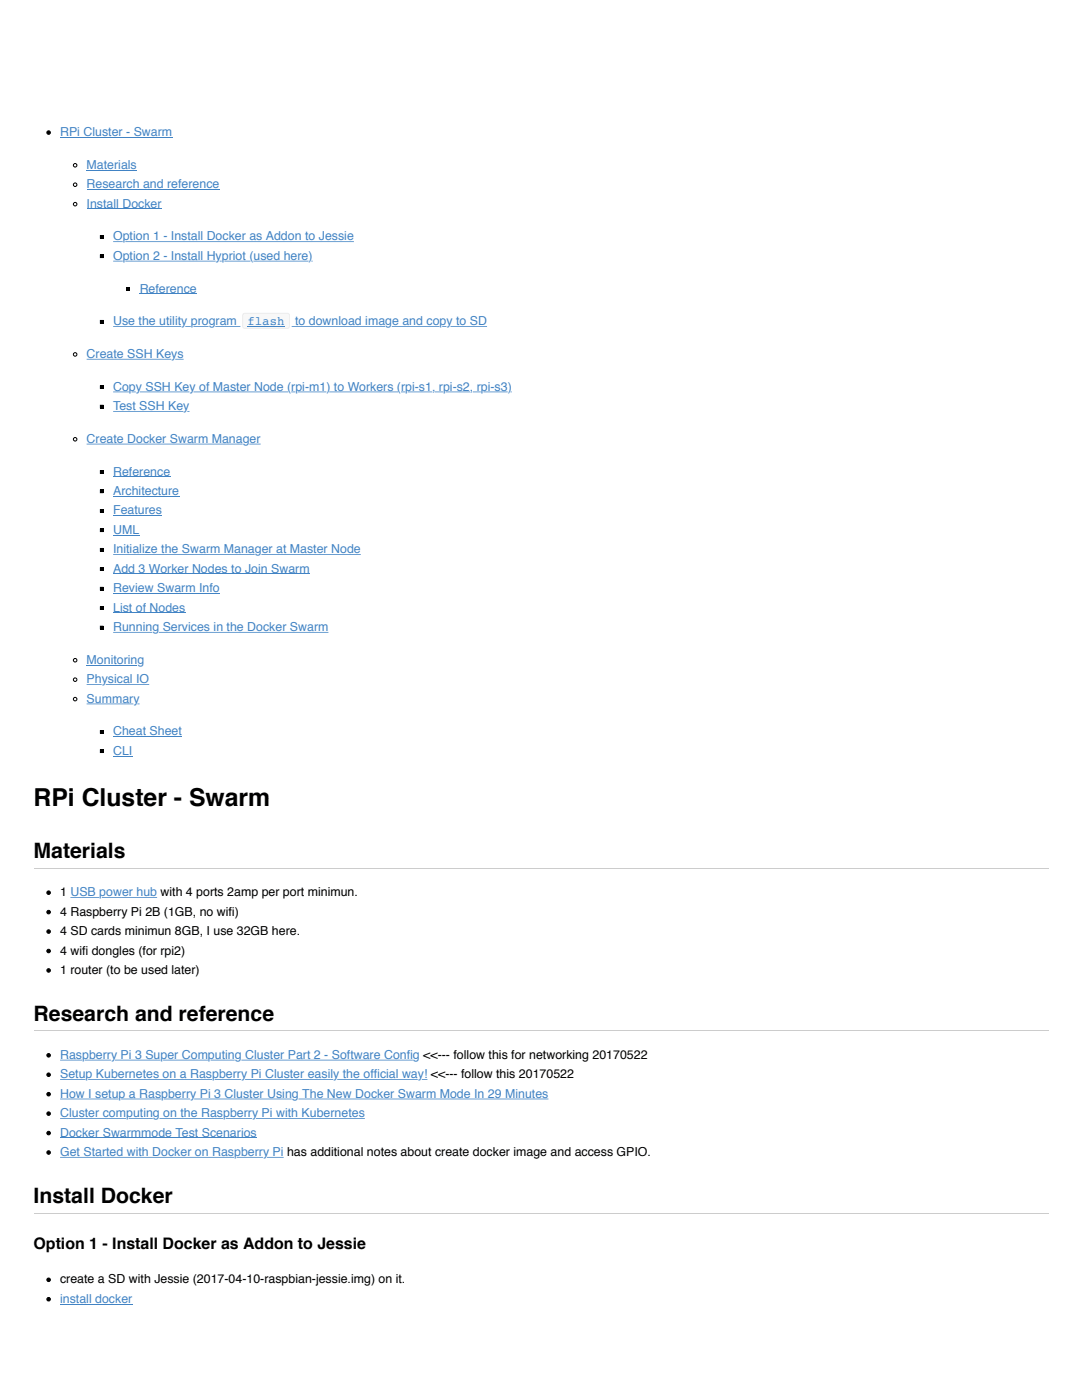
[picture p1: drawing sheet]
<svg xmlns="http://www.w3.org/2000/svg" width="216mm" height="279mm" viewBox="0 0 216 279" stroke-linecap="round" stroke-linejoin="round" font-family="sans-serif">
<defs><g id="words">
<text font-size="4.9" x="6.7" y="160.9">RPi Cluster - Swarm</text>
<g font-size="4.2">
<text x="6.7" y="171.3">Materials</text>
<text x="6.7" y="203.7">Research and reference</text>
<text x="6.7" y="240.1">Install Docker</text>
</g>
<text font-size="3.2" x="6.7" y="249.2">Option 1 - Install Docker as Addon to Jessie</text>
<g font-size="2.5" fill="#4183c4">
<text x="12" y="27.2">RPi Cluster - Swarm</text>
<text x="17.3" y="33.7">Materials</text>
<text x="17.3" y="37.6">Research and reference</text>
<text x="17.3" y="41.5">Install Docker</text>
<text x="22.6" y="48">Option 1 - Install Docker as Addon to Jessie</text>
<text x="22.6" y="51.9">Option 2 - Install Hypriot (used here)</text>
<text x="27.9" y="58.4">Reference</text>
<text x="22.6" y="64.9">Use the utility program</text>
<text x="49.4" y="64.9">flash</text>
<text x="58.9" y="64.9">to download image and copy to SD</text>
<text x="17.3" y="71.4">Create SSH Keys</text>
<text x="22.6" y="78">Copy SSH Key of Master Node (rpi-m1) to Workers (rpi-s1, rpi-s2, rpi-s3)</text>
<text x="22.6" y="81.8">Test SSH Key</text>
<text x="17.3" y="88.4">Create Docker Swarm Manager</text>
<text x="22.6" y="94.9">Reference</text>
<text x="22.6" y="98.8">Architecture</text>
<text x="22.6" y="102.7">Features</text>
<text x="22.6" y="106.5">UML</text>
<text x="22.6" y="110.4">Initialize the Swarm Manager at Master Node</text>
<text x="22.6" y="114.3">Add 3 Worker Nodes to Join Swarm</text>
<text x="22.6" y="118.2">Review Swarm Info</text>
<text x="22.6" y="122.1">List of Nodes</text>
<text x="22.6" y="125.9">Running Services in the Docker Swarm</text>
<text x="17.3" y="132.5">Monitoring</text>
<text x="17.3" y="136.3">Physical IO</text>
<text x="17.3" y="140.2">Summary</text>
<text x="22.6" y="146.8">Cheat Sheet</text>
<text x="22.6" y="150.6">CLI</text>
<text x="12" y="211.3">Raspberry Pi 3 Super Computing Cluster Part 2 - Software Conf</text>
<text x="12" y="215.2">Setup Kubernetes on a Raspberry Pi Cluster easily the off</text>
<text x="74.6" y="215.2">icial way! &lt;&lt;--- follow this 20170522</text>
<text x="81.2" y="211.3">ig &lt;&lt;--- follow this for networking 20170522</text>
<text x="12" y="219.1">How I setup a Raspberry Pi 3 Cluster Using The New Docker Swarm Mode In 29 Minutes</text>
<text x="12" y="223">Cluster computing on the Raspberry Pi with Kubernetes</text>
<text x="12" y="226.8">Docker Swarmmode Test Scenarios</text>
<text x="12" y="230.7">Get Started with Docker on Raspberry Pi has additional notes about create docker image and access GPIO.</text>
<text x="12" y="260">install docker</text>
</g>
<g font-size="2.5">
<text x="12" y="178.9">1 USB power hub with 4 ports 2amp per port minimun.</text>
<text x="12" y="182.7">4 Raspberry Pi 2B (1GB, no wif</text>
<text x="45.6" y="182.7">i)</text>
<text x="12" y="186.6">4 SD cards minimun 8GB, I use 32GB here.</text>
<text x="12" y="190.5">4 wif</text>
<text x="16.4" y="190.5">i dongles (for rpi2)</text>
<text x="12" y="194.4">1 router (to be used later)</text>
<text x="12" y="256.1">create a SD with Jessie (2017-04-10-raspbian-jessie.img) on it.</text>
</g>
</g></defs>
<circle cx="9.7" cy="26.5" r=".35" fill="#000" stroke="#000" stroke-width=".2"/>
<path d="M12 27.4h22.4M17.3 33.9h10M17.3 37.8h26.5M17.3 41.7h14.9" fill="none" stroke="#4183c4" stroke-width=".2"/>
<g fill="none" stroke="#000" stroke-width=".2">
<circle cx="15" cy="36.9" r=".35"/>
<circle cx="15" cy="33" r=".35"/>
<circle cx="15" cy="40.7" r=".35"/>
</g>
<g fill="#000">
<path d="M19.9 46.9h.7v.7h-.7z"/>
<path d="M19.9 46.9h.7v.2h-.7zM19.9 47.4h.7v.2h-.7zM19.9 47.1h.2v.3h-.2zM20.5 47.1h.1v.3h-.1z"/>
</g>
<path d="M22.6 48.2h1.9v.1h-1.9zM25 48.2h45.6v.1h-45.6z" fill="#4183c4"/>
<g fill="#000">
<path d="M19.9 50.8h.7v.7h-.7z"/>
<path d="M19.9 50.8h.7v.2h-.7zM19.9 51.3h.7v.2h-.7zM19.9 51h.2v.3h-.2zM20.5 51h.1v.3h-.1z"/>
</g>
<path d="M22.6 52h1.9v.2h-1.9zM25 52h18v.2h-18zM43.8 52h.5v.2h-.5zM44.8 52h5.2v.2h-5.2zM50.6 52h11v.2h-11zM62.1 52h.3v.2h-.3z" fill="#4183c4"/>
<g fill="#000">
<path d="M25.2 57.3h.7v.7h-.7zM19.9 63.9h.7v.7h-.7z"/>
<path d="M25.2 57.3h.7v.2h-.7zM25.2 57.9h.7v.1h-.7zM25.2 57.5h.2v.4h-.2zM25.8 57.5h.1v.4h-.1z"/>
<path d="M19.9 63.9h.7v.1h-.7zM19.9 64.4h.7v.2h-.7zM19.9 64h.2v.4h-.2zM20.5 64h.1v.4h-.1z"/>
</g>
<path d="M27.9 58.6h11.4" fill="none" stroke="#4183c4" stroke-width=".2"/>
<path d="M22.6 65.1h13.6v.1h-13.6zM37 65.1h1.1v.1h-1.1zM38.6 65.1h3v.1h-3zM43 65.1h5v.1h-5z" fill="#4183c4"/>
<path d="M48.4 62.7l.5-.3h8.4l.5 .3 .1 .3v2.1l-.1 .3-.5 .2h-8.4l-.5-.2-.1-.3z" fill="#f8f8f8"/>
<path d="M48.4 62.7l.5-.3h8.4l.5 .3 .1 .3v2.1l-.1 .3-.5 .2h-8.4l-.5-.2-.1-.3zM48.7 62.7h8.8l.2 .3-.1 2.3-.3 .1h-8.6l-.2-.3v-2.1z" fill-rule="evenodd" fill="#eaeaea"/>
<path d="M49.4 65.2h7.4" fill="none" stroke="#4183c4" stroke-width=".2"/>
<path d="M58.2 65.1h18.6v.1h-18.6zM78.2 65.1h9.5v.1h-9.5zM88.2 65.1h.9v.1h-.9zM89.9 65.1h7.3v.1h-7.3z" fill="#4183c4"/>
<circle cx="15" cy="70.7" r=".35" fill="none" stroke="#000" stroke-width=".2"/>
<path d="M17.3 71.6h16.9v.2h-16.9zM35 71.6h1.6v.2h-1.6z" fill="#4183c4"/>
<g fill="#000">
<path d="M19.9 76.9h.7v.7h-.7z"/>
<path d="M19.9 76.9h.7v.2h-.7zM19.9 77.4h.7v.2h-.7zM19.9 77.1h.2v.3h-.2zM20.5 77.1h.1v.3h-.1z"/>
</g>
<path d="M22.6 78.1h3.1v.2h-3.1zM26.2 78.1h.9v.2h-.9zM27.9 78.1h9.9v.2h-9.9zM38.6 78.1h18.9v.2h-18.9zM58.1 78.1h.8v.2h-.8zM59.5 78.1h5.6v.2h-5.6zM65.7 78.1h13.7v.2h-13.7zM80 78.1h.8v.2h-.8zM81.4 78.1h4.9v.2h-4.9zM86.8 78.1h1.6v.2h-1.6zM88.9 78.1h4.9v.2h-4.9zM94.3 78.1h1.6v.2h-1.6zM96.5 78.1h4.8v.2h-4.8zM101.9 78.1h.2v.2h-.2z" fill="#4183c4"/>
<g fill="#000">
<path d="M19.9 80.8h.7v.7h-.7z"/>
<path d="M19.9 80.8h.7v.2h-.7zM19.9 81.3h.7v.2h-.7zM19.9 81h.2v.3h-.2zM20.5 81h.1v.3h-.1z"/>
</g>
<path d="M22.6 82h14v.2h-14zM37.4 82h.4v.2h-.4z" fill="#4183c4"/>
<circle cx="15" cy="87.7" r=".35" fill="none" stroke="#000" stroke-width=".2"/>
<path d="M17.3 88.5h31.1v.2h-31.1zM49.7 88.5h2.3v.2h-2.3z" fill="#4183c4"/>
<g fill="#000">
<path d="M19.9 93.8h.7v.7h-.7zM19.9 97.7h.7v.7h-.7zM19.9 101.6h.7v.7h-.7zM19.9 105.5h.7v.7h-.7zM19.9 109.4h.7v.7h-.7z"/>
<path d="M19.9 93.8h.7v.2h-.7zM19.9 94.4h.7v.1h-.7zM19.9 94h.2v.4h-.2zM20.5 94h.1v.4h-.1z"/>
<path d="M19.9 97.7h.7v.2h-.7zM19.9 98.2h.7v.2h-.7zM19.9 97.9h.2v.3h-.2zM20.5 97.9h.1v.3h-.1z"/>
<path d="M19.9 101.6h.7v.2h-.7zM19.9 102.1h.7v.2h-.7zM19.9 101.8h.2v.3h-.2zM20.5 101.8h.1v.3h-.1z"/>
<path d="M19.9 105.5h.7v.2h-.7zM19.9 106h.7v.2h-.7zM19.9 105.7h.2v.3h-.2zM20.5 105.7h.1v.3h-.1z"/>
<path d="M19.9 109.4h.7v.1h-.7zM19.9 109.9h.7v.2h-.7zM19.9 109.5h.2v.4h-.2zM20.5 109.5h.1v.4h-.1z"/>
</g>
<path d="M22.6 95.2h11.4M22.6 99h13.2M22.6 102.9h9.7M22.6 106.8h5.2" fill="none" stroke="#4183c4" stroke-width=".2"/>
<path d="M22.6 110.6h28.2v.2h-28.2zM52.2 110.6h19.8v.2h-19.8z" fill="#4183c4"/>
<g fill="#000">
<path d="M19.9 113.2h.7v.7h-.7zM19.9 117.1h.7v.7h-.7zM19.9 121h.7v.7h-.7zM19.9 124.9h.7v.7h-.7z"/>
<path d="M19.9 113.2h.7v.2h-.7zM19.9 113.8h.7v.1h-.7zM19.9 113.4h.2v.4h-.2zM20.5 113.4h.1v.4h-.1z"/>
<path d="M19.9 117.1h.7v.2h-.7zM19.9 117.7h.7v.1h-.7zM19.9 117.3h.2v.4h-.2zM20.5 117.3h.1v.4h-.1z"/>
<path d="M19.9 121h.7v.2h-.7zM19.9 121.5h.7v.2h-.7zM19.9 121.2h.2v.3h-.2zM20.5 121.2h.1v.3h-.1z"/>
<path d="M19.9 124.9h.7v.2h-.7zM19.9 125.4h.7v.2h-.7zM19.9 125.1h.2v.3h-.2zM20.5 125.1h.1v.3h-.1z"/>
</g>
<path d="M22.6 114.6h39.2M22.6 118.4h21.2M22.6 122.3h14.4" fill="none" stroke="#4183c4" stroke-width=".2"/>
<path d="M22.6 126.1h7.8v.2h-7.8zM31.7 126.1h33.8v.2h-33.8z" fill="#4183c4"/>
<g fill="none" stroke="#000" stroke-width=".2">
<circle cx="15" cy="135.6" r=".35"/>
<circle cx="15" cy="131.8" r=".35"/>
</g>
<path d="M17.3 132.7h10.1" fill="none" stroke="#4183c4" stroke-width=".2"/>
<path d="M17.3 136.5h3v.2h-3zM21.1 136.5h8.7v.2h-8.7z" fill="#4183c4"/>
<circle cx="15" cy="139.5" r=".35" fill="none" stroke="#000" stroke-width=".2"/>
<path d="M17.3 140.4h9.3v.2h-9.3zM27.4 140.4h.5v.2h-.5z" fill="#4183c4"/>
<g fill="#000">
<path d="M19.9 145.7h.7v.7h-.7zM19.9 149.6h.7v.7h-.7z"/>
<path d="M19.9 145.7h.7v.2h-.7zM19.9 146.2h.7v.2h-.7zM19.9 145.9h.2v.3h-.2zM20.5 145.9h.1v.3h-.1z"/>
<path d="M19.9 149.6h.7v.2h-.7zM19.9 150.1h.7v.2h-.7zM19.9 149.8h.2v.3h-.2zM20.5 149.8h.1v.3h-.1z"/>
</g>
<path d="M22.6 147h13.7M22.6 150.9h3.8" fill="none" stroke="#4183c4" stroke-width=".2"/>
<circle cx="9.7" cy="178.2" r=".35" fill="#000" stroke="#000" stroke-width=".2"/>
<path d="M14.1 179h5.7v.2h-5.7zM20.3 179h11v.2h-11z" fill="#4183c4"/>
<g fill="#000" stroke="#000" stroke-width=".2">
<circle cx="9.7" cy="189.8" r=".35"/>
<circle cx="9.7" cy="182" r=".35"/>
<circle cx="9.7" cy="185.9" r=".35"/>
<circle cx="9.7" cy="193.7" r=".35"/>
<circle cx="9.7" cy="210.6" r=".35"/>
</g>
<path d="M12 211.5h4.4v.1h-4.4zM16.9 211.5h5.2v.1h-5.2zM23 211.5h9v.1h-9zM32.5 211.5h9v.1h-9zM42 211.5h4.8v.1h-4.8zM48.2 211.5h34.2v.1h-34.2z" fill="#4183c4"/>
<circle cx="9.7" cy="214.5" r=".35" fill="#000" stroke="#000" stroke-width=".2"/>
<path d="M12 215.4h5.1v.1h-5.1zM17.6 215.4h24.7v.1h-24.7zM42.8 215.4h5.3v.1h-5.3zM48.9 215.4h17.6v.1h-17.6zM67.3 215.4h16.1v.1h-16.1zM84.2 215.4h1.1v.1h-1.1z" fill="#4183c4"/>
<circle cx="9.7" cy="218.4" r=".35" fill="#000" stroke="#000" stroke-width=".2"/>
<path d="M12 219.3h11.6v.1h-11.6zM24.2 219.3h8v.1h-8zM32.7 219.3h5.2v.1h-5.2zM38.7 219.3h19.5v.1h-19.5zM59.6 219.3h49.8v.1h-49.8z" fill="#4183c4"/>
<circle cx="9.7" cy="222.2" r=".35" fill="#000" stroke="#000" stroke-width=".2"/>
<path d="M12 223.1h13.2v.2h-13.2zM25.7 223.1h4.8v.2h-4.8zM31.8 223.1h12.7v.2h-12.7zM45 223.1h5.3v.2h-5.3zM51.1 223.1h21.7v.2h-21.7z" fill="#4183c4"/>
<g fill="#000" stroke="#000" stroke-width=".2">
<circle cx="9.7" cy="226.1" r=".35"/>
<circle cx="9.7" cy="230" r=".35"/>
</g>
<path d="M12 227.1h39.2" fill="none" stroke="#4183c4" stroke-width=".2"/>
<path d="M12 230.9h34.7v.1h-34.7zM47.2 230.9h5.3v.1h-5.3zM53.3 230.9h3.3v.1h-3.3z" fill="#4183c4"/>
<g fill="#000" stroke="#000" stroke-width=".2">
<circle cx="9.7" cy="255.4" r=".35"/>
<circle cx="9.7" cy="259.3" r=".35"/>
</g>
<path d="M12 260.3h14.4" fill="none" stroke="#4183c4" stroke-width=".2"/>
<path d="M6.7 173.3h202.5M6.7 205.8h202.5M6.7 242.1h202.5" fill="none" stroke="#ccc" stroke-width=".2"/>
<use href="#words"/>
</svg>
